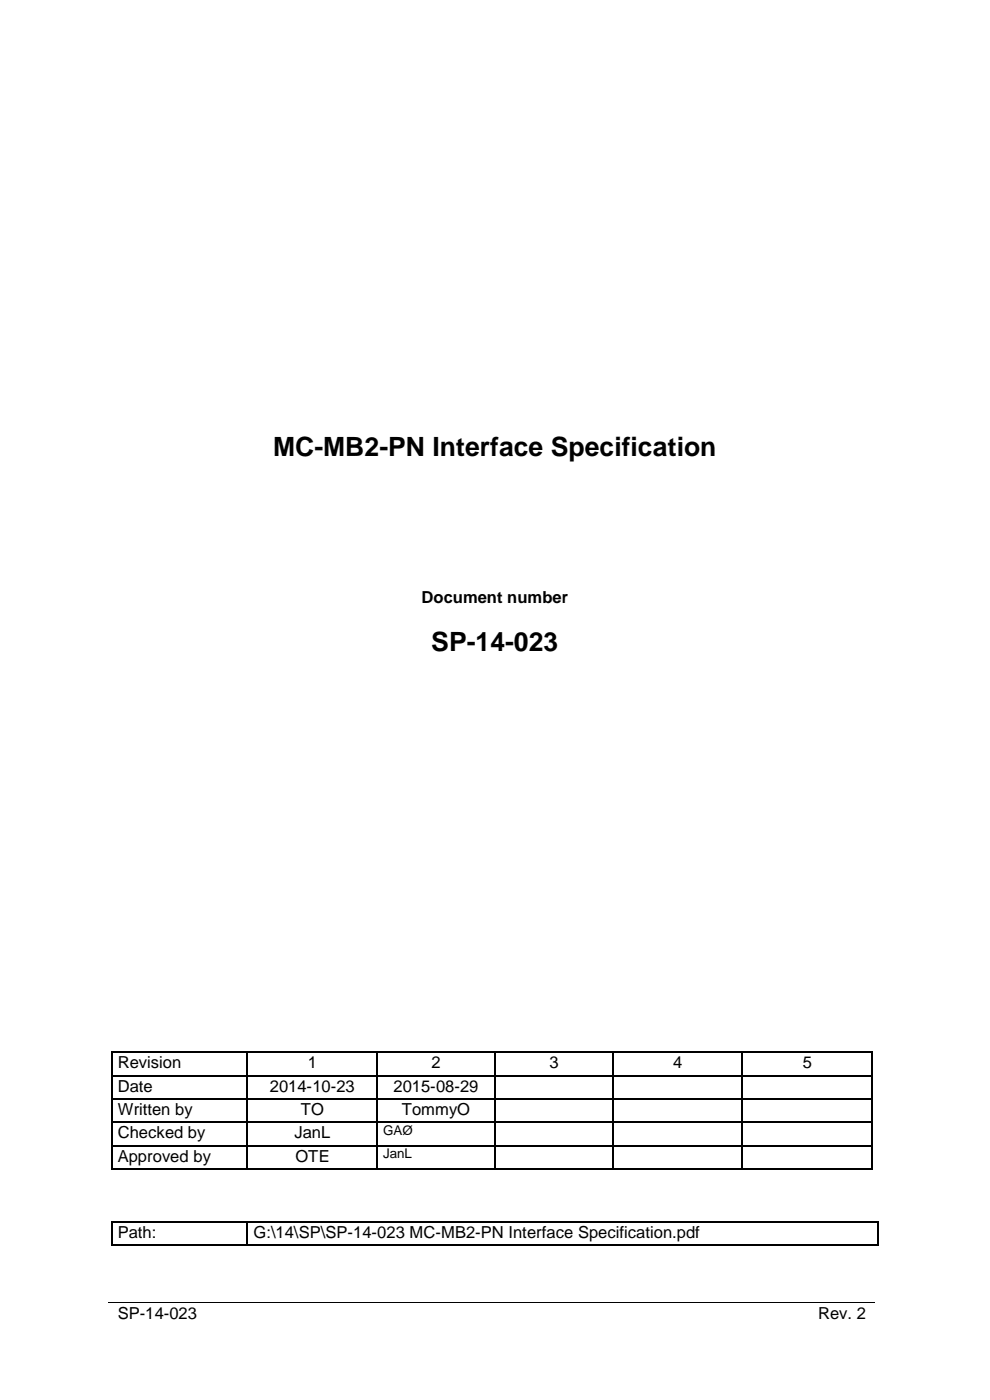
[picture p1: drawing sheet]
<svg xmlns="http://www.w3.org/2000/svg" width="210mm" height="297mm" viewBox="0 0 210 297" stroke-linecap="round" stroke-linejoin="round" font-family="sans-serif">
<defs><g id="words">
<g font-size="5.6">
<text x="57.9" y="96.8">MC-MB2-PN Interface Specification</text>
<text x="91.5" y="138">SP-14-023</text>
</g>
<g font-size="3.5">
<text x="89.4" y="127.9">Document number</text>
<text x="25" y="226.7">Revision</text>
<text x="65.3" y="226.7">1</text>
<text x="91.5" y="226.7">2</text>
<text x="116.6" y="226.7">3</text>
<text x="142.8" y="226.7">4</text>
<text x="170.3" y="226.7">5</text>
<text x="25" y="231.6">Date</text>
<text x="57.2" y="231.6">2014-10-23</text>
<text x="83.5" y="231.6">2015-08-29</text>
<text x="25" y="236.6">Written by</text>
<text x="63.8" y="236.6">TO</text>
<text x="85.2" y="236.6">TommyO</text>
<text x="25" y="241.5">Checked by</text>
<text x="62.4" y="241.5">JanL</text>
<text x="25" y="246.4">Approved by</text>
<text x="62.7" y="246.4">OTE</text>
<text x="25" y="262.7">Path:</text>
<text x="53.8" y="262.7">G:\14\SP\SP-14-023 MC-MB2-PN Interface Specification.pdf</text>
<text x="25" y="279.7">SP-14-023</text>
<text x="173.6" y="279.7">Rev. 2</text>
</g>
<g font-size="2.8">
<text x="81.3" y="240.8">GAØ</text>
<text x="81.3" y="245.7">JanL</text>
</g>
</g></defs>
<path d="M23.1 276.3h81.2M104.5 276.3h81.1" fill="none" stroke="#000" stroke-width=".21"/>
<g fill="#000">
<path d="M23.6 223.1h.3v.3h-.3z" fill-rule="evenodd"/>
<path d="M23.6 223.1h.3v.3h-.3z" fill-rule="evenodd"/>
<path d="M23.6 228.1h.3v.2h-.3z" fill-rule="evenodd"/>
<path d="M23.6 233h.3v.3h-.3z" fill-rule="evenodd"/>
<path d="M23.6 237.9h.3v.3h-.3z" fill-rule="evenodd"/>
<path d="M52.4 223.1h.2v.3h-.2z" fill-rule="evenodd"/>
<path d="M52.4 228.1h.2v.2h-.2z" fill-rule="evenodd"/>
<path d="M52.4 233h.2v.3h-.2z" fill-rule="evenodd"/>
<path d="M52.4 237.9h.2v.3h-.2z" fill-rule="evenodd"/>
<path d="M79.9 223.1h.3v.3h-.3z" fill-rule="evenodd"/>
<path d="M79.9 228.1h.3v.2h-.3z" fill-rule="evenodd"/>
<path d="M79.9 233h.3v.3h-.3z" fill-rule="evenodd"/>
<path d="M79.9 237.9h.3v.3h-.3z" fill-rule="evenodd"/>
<path d="M104.9 223.1h.2v.3h-.2z" fill-rule="evenodd"/>
<path d="M104.9 228.1h.2v.2h-.2z" fill-rule="evenodd"/>
<path d="M104.9 233h.2v.3h-.2z" fill-rule="evenodd"/>
<path d="M104.9 237.9h.2v.3h-.2z" fill-rule="evenodd"/>
<path d="M129.9 223.1h.3v.3h-.3z" fill-rule="evenodd"/>
<path d="M129.9 228.1h.3v.2h-.3z" fill-rule="evenodd"/>
<path d="M129.9 233h.3v.3h-.3z" fill-rule="evenodd"/>
<path d="M129.9 237.9h.3v.3h-.3z" fill-rule="evenodd"/>
<path d="M157.4 223.1h.2v.3h-.2z" fill-rule="evenodd"/>
<path d="M157.4 228.1h.2v.2h-.2z" fill-rule="evenodd"/>
<path d="M157.4 233h.2v.3h-.2z" fill-rule="evenodd"/>
<path d="M157.4 237.9h.2v.3h-.2z" fill-rule="evenodd"/>
<path d="M184.9 223.1h.3v.3h-.3z" fill-rule="evenodd"/>
<path d="M184.9 223.1h.3v.3h-.3z" fill-rule="evenodd"/>
<path d="M184.9 228.1h.3v.2h-.3z" fill-rule="evenodd"/>
<path d="M184.9 233h.3v.3h-.3z" fill-rule="evenodd"/>
<path d="M184.9 237.9h.3v.3h-.3z" fill-rule="evenodd"/>
<path d="M23.6 242.9h.3v.3h-.3z" fill-rule="evenodd"/>
<path d="M23.6 247.9h.3v.2h-.3z" fill-rule="evenodd"/>
<path d="M23.6 247.9h.3v.2h-.3z" fill-rule="evenodd"/>
<path d="M23.6 259.1h.3v.3h-.3z" fill-rule="evenodd"/>
<path d="M23.6 259.1h.3v.3h-.3z" fill-rule="evenodd"/>
<path d="M52.4 242.9h.2v.3h-.2z" fill-rule="evenodd"/>
<path d="M52.4 247.9h.2v.2h-.2z" fill-rule="evenodd"/>
<path d="M52.4 259.1h.2v.3h-.2z" fill-rule="evenodd"/>
<path d="M79.9 242.9h.3v.3h-.3z" fill-rule="evenodd"/>
<path d="M79.9 247.9h.3v.2h-.3z" fill-rule="evenodd"/>
<path d="M104.9 242.9h.2v.3h-.2z" fill-rule="evenodd"/>
<path d="M104.9 247.9h.2v.2h-.2z" fill-rule="evenodd"/>
<path d="M129.9 242.9h.3v.3h-.3z" fill-rule="evenodd"/>
<path d="M129.9 247.9h.3v.2h-.3z" fill-rule="evenodd"/>
<path d="M157.4 242.9h.2v.3h-.2z" fill-rule="evenodd"/>
<path d="M157.4 247.9h.2v.2h-.2z" fill-rule="evenodd"/>
<path d="M184.9 242.9h.3v.3h-.3z" fill-rule="evenodd"/>
<path d="M184.9 247.9h.3v.2h-.3z" fill-rule="evenodd"/>
<path d="M184.9 247.9h.3v.2h-.3z" fill-rule="evenodd"/>
<path d="M186.1 259.1h.3v.3h-.3z" fill-rule="evenodd"/>
<path d="M186.1 259.1h.3v.3h-.3z" fill-rule="evenodd"/>
<path d="M23.6 264h.3v.3h-.3z" fill-rule="evenodd"/>
<path d="M23.6 264h.3v.3h-.3z" fill-rule="evenodd"/>
<path d="M52.4 264h.2v.3h-.2z" fill-rule="evenodd"/>
<path d="M104.3 276.3h.2v.1h-.2z" fill-rule="evenodd"/>
<path d="M186.1 264h.3v.3h-.3z" fill-rule="evenodd"/>
<path d="M186.1 264h.3v.3h-.3z" fill-rule="evenodd"/>
</g>
<g fill="none" stroke="#000" stroke-width=".25">
<path d="M23.8 223.4v4.7M23.8 228.3v4.7M23.8 233.3v4.6M23.8 238.2v4.7M23.9 223.2h28.5M23.9 228.2h28.5M23.9 233.2h28.5M23.9 238.1h28.5M52.5 223.4v4.7M52.5 228.3v4.7M52.5 233.3v4.6M52.5 238.2v4.7"/>
<path d="M52.6 223.2h27.3M52.6 228.2h27.3M52.6 233.2h27.3M52.6 238.1h27.3M80 223.4v4.7M80 228.3v4.7M80 233.3v4.6M80 238.2v4.7M80.2 223.2h24.7M80.2 228.2h24.7M80.2 233.2h24.7M80.2 238.1h24.7"/>
<path d="M105 223.4v4.7M105 228.3v4.7M105 233.3v4.6M105 238.2v4.7M105.1 223.2h24.8M105.1 228.2h24.8M105.1 233.2h24.8M105.1 238.1h24.8M130 223.4v4.7M130 228.3v4.7M130 233.3v4.6M130 238.2v4.7"/>
<path d="M130.2 223.2h27.2M130.2 228.2h27.2M130.2 233.2h27.2M130.2 238.1h27.2M157.5 223.4v4.7M157.5 228.3v4.7M157.5 233.3v4.6M157.5 238.2v4.7M157.6 223.2h27.3M157.6 228.2h27.3M157.6 233.2h27.3M157.6 238.1h27.3"/>
<path d="M185 223.4v4.7M185 228.3v4.7M185 233.3v4.6M185 238.2v4.7M23.8 243.2v4.7M23.8 259.4v4.6M23.9 243h28.5M23.9 248h28.5M23.9 259.2h28.5M52.5 243.2v4.7M52.5 259.4v4.6M52.6 243h27.3"/>
<path d="M52.6 248h27.3M52.6 259.2h133.5M80 243.2v4.7M80.2 243h24.7M80.2 248h24.7M105 243.2v4.7M105.1 243h24.8M105.1 248h24.8M130 243.2v4.7M130.2 243h27.2M130.2 248h27.2M157.5 243.2v4.7"/>
<path d="M157.6 243h27.3M157.6 248h27.3M185 243.2v4.7M186.3 259.4v4.6M23.9 264.2h28.5M52.6 264.2h133.5"/>
</g>
<use href="#words"/>
</svg>
